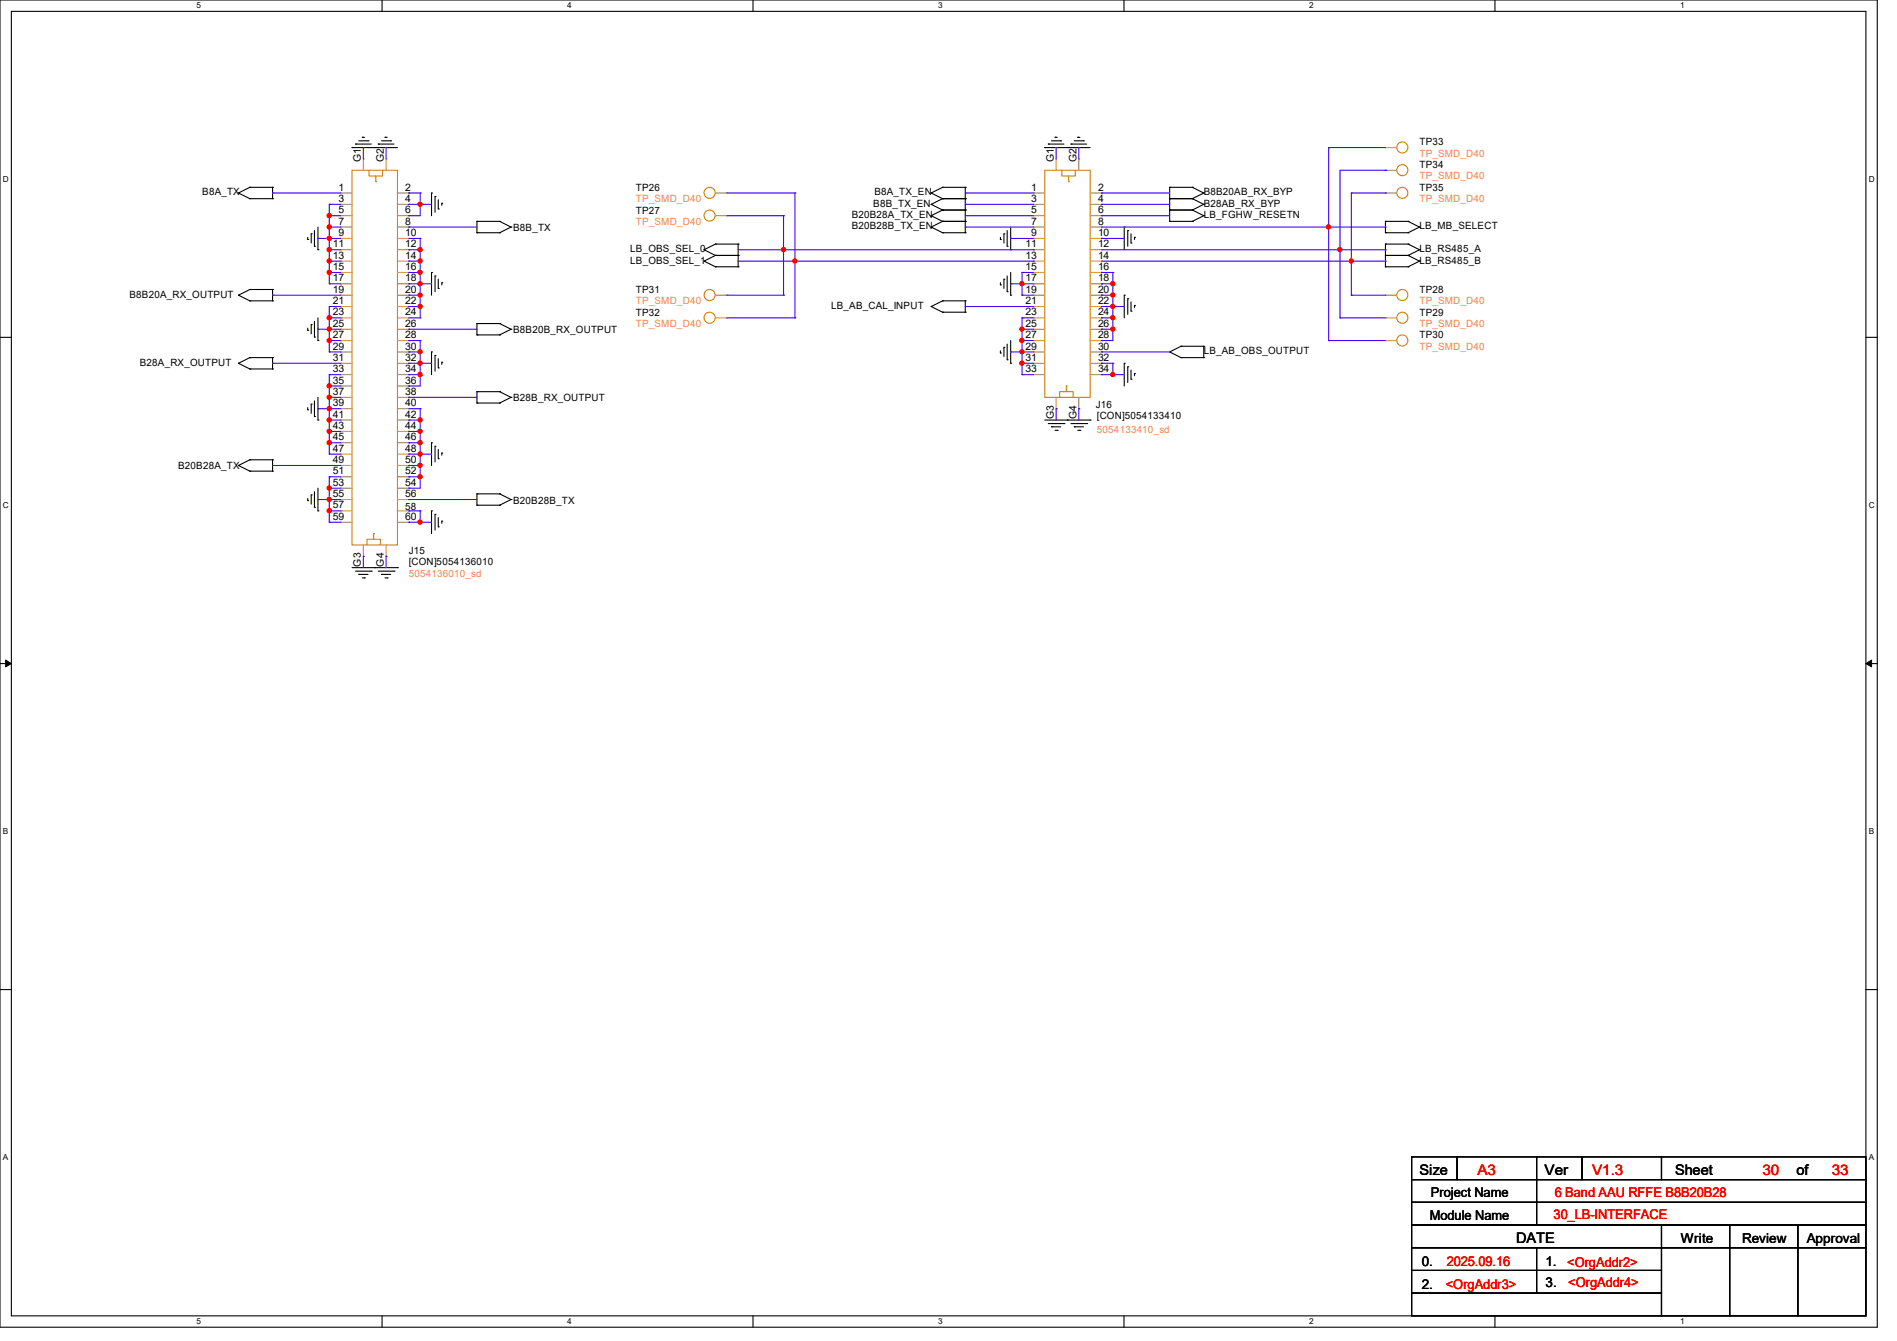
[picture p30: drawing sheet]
<svg xmlns="http://www.w3.org/2000/svg" width="297mm" height="210mm" viewBox="0 0 297 210" stroke-linecap="round" stroke-linejoin="round" font-family="sans-serif">
<defs><g id="words">
<g font-size="2.3">
<text x="222.2" y="184">Size</text>
<text x="241.8" y="184">Ver</text>
<text x="262.3" y="184">Sheet</text>
<text x="281.3" y="184">of</text>
<text x="237.4" y="194.6">DATE</text>
</g>
<g font-size="2.3" fill="#f00">
<text x="231.3" y="184">A3</text>
<text x="249.3" y="184">V1.3</text>
<text x="275.9" y="184">30</text>
<text x="286.8" y="184">33</text>
</g>
<g font-size="2.1">
<text x="223.9" y="191.1">Module Name</text>
<text x="224" y="187.4">Project Name</text>
<text x="263.1" y="194.7">Write</text>
<text x="272.7" y="194.7">Review</text>
<text x="282.9" y="194.7">Approval</text>
<text x="222.6" y="198.2">0.</text>
<text x="222.6" y="201.8">2.</text>
<text x="242" y="198.2">1.</text>
<text x="242" y="201.6">3.</text>
</g>
<g font-size="2.1" fill="#f00">
<text x="243.2" y="191">30_LB-INTERFACE</text>
<text x="243.4" y="187.4">6 Band AAU RFFE B8B20B28</text>
<text x="226.4" y="201.8">&lt;OrgAddr3&gt;</text>
<text x="226.5" y="198.2">2025.09.16</text>
<text x="245.4" y="198.4">&lt;OrgAddr2&gt;</text>
<text x="245.5" y="201.6">&lt;OrgAddr4&gt;</text>
</g>
<g font-size="1.6">
<text x="222.2" y="22.8">TP33</text>
<text x="53" y="29.8">1</text>
<text x="56.5" y="25.4" transform="rotate(-90 56.5 25.4)">G1</text>
<text x="60.1" y="25.4" transform="rotate(-90 60.1 25.4)">G2</text>
<text x="63.5" y="29.8">2</text>
<text x="99.6" y="29.9">TP26</text>
<text x="161.5" y="29.8">1</text>
<text x="165" y="25.4" transform="rotate(-90 165 25.4)">G1</text>
<text x="168.5" y="25.4" transform="rotate(-90 168.5 25.4)">G2</text>
<text x="171.9" y="29.8">2</text>
<text x="222.2" y="26.3">TP34</text>
<text x="222.2" y="29.9">TP35</text>
<text x="31.7" y="30.6">B8A_TX</text>
<text x="53" y="31.6">3</text>
<text x="53" y="33.4">5</text>
<text x="53" y="35.2">7</text>
<text x="63.5" y="31.6">4</text>
<text x="63.5" y="33.4">6</text>
<text x="63.5" y="35.2">8</text>
<text x="99.6" y="33.4">TP27</text>
<text x="133.3" y="34.2">B20B28A_TX_EN</text>
<text x="133.3" y="35.9">B20B28B_TX_EN</text>
<text x="136.7" y="32.4">B8B_TX_EN</text>
<text x="136.9" y="30.6">B8A_TX_EN</text>
<text x="161.5" y="31.6">3</text>
<text x="161.5" y="33.4">5</text>
<text x="161.5" y="35.2">7</text>
<text x="171.9" y="31.6">4</text>
<text x="171.9" y="33.4">6</text>
<text x="171.9" y="35.2">8</text>
<text x="188.5" y="30.6">B8B20AB_RX_BYP</text>
<text x="188.5" y="32.4">B28AB_RX_BYP</text>
<text x="188.5" y="34.2">LB_FGHW_RESETN</text>
<text x="222.2" y="35.9">LB_MB_SELECT</text>
<text x="52.1" y="38.7">11</text>
<text x="52.1" y="40.5">13</text>
<text x="53" y="37">9</text>
<text x="63.5" y="37">10</text>
<text x="63.5" y="38.7">12</text>
<text x="63.5" y="40.5">14</text>
<text x="80.3" y="36.1">B8B_TX</text>
<text x="98.7" y="39.5">LB_OBS_SEL_0</text>
<text x="98.7" y="41.3">LB_OBS_SEL_1</text>
<text x="160.6" y="38.7">11</text>
<text x="160.6" y="40.5">13</text>
<text x="161.5" y="37">9</text>
<text x="171.9" y="37">10</text>
<text x="171.9" y="38.7">12</text>
<text x="171.9" y="40.5">14</text>
<text x="222.2" y="39.5">LB_RS485_A</text>
<text x="222.2" y="41.3">LB_RS485_B</text>
<text x="20.3" y="46.6">B8B20A_RX_OUTPUT</text>
<text x="52.1" y="42.3">15</text>
<text x="52.1" y="44.1">17</text>
<text x="52.1" y="45.8">19</text>
<text x="52.1" y="47.6">21</text>
<text x="63.5" y="42.3">16</text>
<text x="63.5" y="44.1">18</text>
<text x="63.5" y="45.8">20</text>
<text x="63.5" y="47.6">22</text>
<text x="99.6" y="45.9">TP31</text>
<text x="160.6" y="42.3">15</text>
<text x="160.6" y="44.1">17</text>
<text x="160.6" y="45.8">19</text>
<text x="160.6" y="47.6">21</text>
<text x="171.9" y="42.3">16</text>
<text x="171.9" y="44.1">18</text>
<text x="171.9" y="45.8">20</text>
<text x="171.9" y="47.6">22</text>
<text x="222.2" y="45.9">TP28</text>
<text x="52.1" y="49.4">23</text>
<text x="52.1" y="51.2">25</text>
<text x="52.1" y="53">27</text>
<text x="63.5" y="49.4">24</text>
<text x="63.5" y="51.2">26</text>
<text x="63.5" y="53">28</text>
<text x="80.3" y="52.1">B8B20B_RX_OUTPUT</text>
<text x="99.6" y="49.4">TP32</text>
<text x="130.1" y="48.4">LB_AB_CAL_INPUT</text>
<text x="160.6" y="49.4">23</text>
<text x="160.6" y="51.2">25</text>
<text x="160.6" y="53">27</text>
<text x="171.9" y="49.4">24</text>
<text x="171.9" y="51.2">26</text>
<text x="171.9" y="53">28</text>
<text x="222.2" y="53">TP30</text>
<text x="222.2" y="49.4">TP29</text>
<text x="21.9" y="57.3">B28A_RX_OUTPUT</text>
<text x="52.1" y="54.7">29</text>
<text x="52.1" y="56.5">31</text>
<text x="52.1" y="58.3">33</text>
<text x="63.5" y="54.7">30</text>
<text x="63.5" y="56.5">32</text>
<text x="63.5" y="58.3">34</text>
<text x="160.6" y="54.7">29</text>
<text x="160.6" y="56.5">31</text>
<text x="160.6" y="58.3">33</text>
<text x="171.9" y="54.7">30</text>
<text x="171.9" y="56.5">32</text>
<text x="171.9" y="58.3">34</text>
<text x="188.5" y="55.5">LB_AB_OBS_OUTPUT</text>
<text x="52.1" y="60.1">35</text>
<text x="52.1" y="61.8">37</text>
<text x="52.1" y="63.6">39</text>
<text x="52.1" y="65.4">41</text>
<text x="63.5" y="60.1">36</text>
<text x="63.5" y="61.8">38</text>
<text x="63.5" y="63.6">40</text>
<text x="63.5" y="65.4">42</text>
<text x="80.3" y="62.8">B28B_RX_OUTPUT</text>
<text x="165" y="65.6" transform="rotate(-90 165 65.6)">G3</text>
<text x="168.5" y="65.6" transform="rotate(-90 168.5 65.6)">G4</text>
<text x="171.6" y="63.8">J16</text>
<text x="171.7" y="65.6">[CON]5054133410</text>
<text x="52.1" y="67.2">43</text>
<text x="52.1" y="69">45</text>
<text x="52.1" y="70.7">47</text>
<text x="63.5" y="67.2">44</text>
<text x="63.5" y="69">46</text>
<text x="63.5" y="70.7">48</text>
<text x="27.9" y="73.4">B20B28A_TX</text>
<text x="52.1" y="72.5">49</text>
<text x="52.1" y="74.3">51</text>
<text x="52.1" y="76.1">53</text>
<text x="52.1" y="77.9">55</text>
<text x="63.5" y="72.5">50</text>
<text x="63.5" y="74.3">52</text>
<text x="63.5" y="76.1">54</text>
<text x="63.5" y="77.9">56</text>
<text x="52.1" y="79.6">57</text>
<text x="52.1" y="81.4">59</text>
<text x="63.5" y="81.4">60</text>
<text x="63.5" y="79.8">58</text>
<text x="80.3" y="78.9">B20B28B_TX</text>
<text x="56.5" y="88.7" transform="rotate(-90 56.5 88.7)">G3</text>
<text x="60.1" y="88.7" transform="rotate(-90 60.1 88.7)">G4</text>
<text x="64" y="86.8">J15</text>
<text x="64" y="88.6">[CON]5054136010</text>
</g>
<g font-size="1.6" fill="#ff8040">
<text x="222.2" y="24.6">TP_SMD_D40</text>
<text x="222.2" y="28.1">TP_SMD_D40</text>
<text x="99.6" y="35.2">TP_SMD_D40</text>
<text x="99.6" y="31.7">TP_SMD_D40</text>
<text x="222.2" y="31.7">TP_SMD_D40</text>
<text x="99.6" y="47.7">TP_SMD_D40</text>
<text x="222.2" y="47.7">TP_SMD_D40</text>
<text x="99.6" y="51.2">TP_SMD_D40</text>
<text x="222.2" y="51.2">TP_SMD_D40</text>
<text x="222.2" y="54.8">TP_SMD_D40</text>
<text x="171.7" y="67.8">5054133410_sd</text>
<text x="64" y="90.3">5054136010_sd</text>
</g>
<g font-size="1.3">
<text x="30.8" y="1.3">5</text>
<text x="88.8" y="1.3">4</text>
<text x="146.9" y="1.3">3</text>
<text x="205" y="1.3">2</text>
<text x="263.1" y="1.3">1</text>
<text x=".5" y="28.4">D</text>
<text x="292.6" y="28.4">D</text>
<text x=".5" y="79.5">C</text>
<text x="292.6" y="79.5">C</text>
<text x=".5" y="130.6">B</text>
<text x="292.6" y="130.6">B</text>
<text x=".5" y="181.7">A</text>
<text x="292.6" y="181.7">A</text>
<text x="30.8" y="207.4">5</text>
<text x="88.8" y="207.4">4</text>
<text x="146.9" y="207.4">3</text>
<text x="205" y="207.4">2</text>
<text x="263.1" y="207.4">1</text>
</g>
</g></defs>
<path d="M0 0h293.9v207.9h-293.9zM1.8 1.8h290.3v204.3h-290.3z" fill="none" stroke="#000" stroke-width=".17"/>
<g fill="#fff">
<path d="M30.8 .2h.7v1.4h-.7z"/>
<path d="M30.8 206.2h.7v1.4h-.7z"/>
</g>
<path d="M59.8 0v1.8M59.8 206.1v1.8" fill="none" stroke="#000" stroke-width=".17"/>
<g fill="#fff">
<path d="M88.8 .2h.7v1.4h-.7z"/>
<path d="M88.8 206.2h.7v1.4h-.7z"/>
</g>
<path d="M117.9 0v1.8M117.9 206.1v1.8" fill="none" stroke="#000" stroke-width=".17"/>
<g fill="#fff">
<path d="M146.9 .2h.7v1.4h-.7z"/>
<path d="M146.9 206.2h.7v1.4h-.7z"/>
</g>
<path d="M176 0v1.8M176 206.1v1.8" fill="none" stroke="#000" stroke-width=".17"/>
<g fill="#fff">
<path d="M205 .2h.7v1.4h-.7z"/>
<path d="M205 206.2h.7v1.4h-.7z"/>
</g>
<path d="M234.1 0v1.8M234.1 206.1v1.8" fill="none" stroke="#000" stroke-width=".17"/>
<g fill="#fff">
<path d="M263.1 .2h.6v1.4h-.6z"/>
<path d="M263.1 206.2h.6v1.4h-.6z"/>
<path d="M.5 27.3h.9v1.4h-.9z"/>
<path d="M292.6 27.3h.9v1.4h-.9z"/>
<path d="M.5 78.4h.9v1.4h-.9z"/>
<path d="M292.6 78.4h.9v1.4h-.9z"/>
</g>
<path d="M0 52.8h1.8M292.1 52.8h1.8" fill="none" stroke="#000" stroke-width=".17"/>
<g fill="#fff">
<path d="M.5 129.5h.8v1.4h-.8z"/>
<path d="M292.6 129.5h.8v1.4h-.8z"/>
</g>
<path d="M0 103.9h1.8M292.1 103.9h1.8" fill="none" stroke="#000" stroke-width=".17"/>
<path d="M.9 103.4l.9 .5-.9 .5zM292.1 103.9l.9-.5v1z" fill="#000" stroke="#000" stroke-width=".16"/>
<g fill="#fff">
<path d="M.5 180.5h.8v1.4h-.8z"/>
<path d="M292.6 180.5h.8v1.4h-.8z"/>
</g>
<g fill="none" stroke="#000" stroke-width=".17">
<path d="M37.3 30.2h.1M37.3 30.2l1.8 .9M39.1 31.1h.1M39.1 29.3h.1M39.1 31.1h3.6M39.1 29.3l-1.8 .9M39.1 29.3h3.6M42.7 29.3h.1M42.7 31.1h.1M42.7 29.3v1.8M48.2 37.5h.1M48.2 37.2v.3"/>
<path d="M48.7 36.6h.1M48.7 36.6v1.5M49.2 38.6h.1M49.2 36.1v2.5M49.8 39.1h.1M49.8 35.6v3.5M55.1 23.1h.1M55.1 23.1h7.1M55.7 22.6h.1M55.7 22.6h2.4M56.2 22.1h1.4M56.7 21.5h.1"/>
<path d="M56.7 21.5h.4M57.6 22.1h.1M58.7 23.1h.1M59.2 22.6h.1M59.2 22.6h2.5M59.7 22.1h1.5M60.3 21.5h.1M60.3 21.5h.3M61.2 22.1h.1M67.6 30.2h.1M67.6 30.2v3.6M68.1 30.8h.1"/>
<path d="M68.1 30.8v2.4M68.6 32.7h.1M68.6 31.3v1.4M69.2 31.8h.1M69.2 31.8v.4M74.7 36.4h.1M74.7 34.7h.1M74.7 34.7v1.7M74.7 34.7h3.5M74.7 36.4h3.5M78.2 34.7h.1M78.2 36.4h.1"/>
<path d="M78.2 34.7l1.8 .9M80 35.6h.1M80 35.6l-1.8 .8M110.2 39.1h.1M110.2 39.1l1.8 .9M112 38.2h.1M112 38.2l-1.8 .9M112 38.2h3.6M115.6 38.2h.1M115.6 38.2v3.6M145.8 30.2h.1M145.8 32h.1"/>
<path d="M145.8 33.8h.1M145.8 35.6h.1M145.8 30.2l1.8 .9M145.8 32l1.8 .9M145.8 33.8l1.8 .9M145.8 35.6l1.8 .8M147.6 31.1h.1M147.6 29.3h.1M147.6 32.9h.1M147.6 34.7h.1M147.6 36.4h.1M147.6 31.1h3.5"/>
<path d="M147.6 29.3h3.5M147.6 34.7h3.5M147.6 36.4h3.5M147.6 29.3l-1.8 .9M147.6 32.9h3.5M147.6 31.1l-1.8 .9M147.6 32.9l-1.8 .9M147.6 34.7l-1.8 .9M151.1 29.3h.1M151.1 31.1h.1M151.1 32.9h.1M151.1 34.7h.1"/>
<path d="M151.1 36.4h.1M151.1 29.3v7.1M156.6 37.5h.1M156.6 37.2v.3M157.2 36.6h.1M157.2 36.6v1.5M157.7 38.6h.1M157.7 36.1v2.5M158.2 39.1h.1M158.2 35.6v3.5M163.6 23.1h.1M163.6 23.1h7.1"/>
<path d="M164.1 22.6h.1M164.1 22.6h2.5M164.6 22.1h1.5M165.2 21.5h.1M165.2 21.5h.3M166.1 22.1h.1M167.1 23.1h.1M167.7 22.6h.1M167.7 22.6h2.4M168.2 22.1h1.4M168.7 21.5h.1M168.7 21.5h.4"/>
<path d="M169.6 22.1h.1M176 35.6h.1M176 35.6v3.5M176.6 36.1h.1M176.6 36.1v2.5M177.1 38.1h.1M177.1 36.6v1.5M177.6 37.2h.1M177.6 37.2v.3M183.1 31.1h.1M183.1 29.3h.1M183.1 32.9h.1"/>
<path d="M183.1 34.7h.1M183.1 31.1h3.6M183.1 29.3h3.6M183.1 34.7h3.6M183.1 29.3v5.4M183.1 32.9h3.6M186.7 29.3h.1M186.7 31.1h.1M186.7 32.9h.1M186.7 34.7h.1M186.7 29.3l1.8 .9M186.7 31.1l1.8 .9"/>
<path d="M186.7 32.9l1.8 .9M188.5 30.2h.1M188.5 32h.1M188.5 33.8h.1M188.5 30.2l-1.8 .9M188.5 32l-1.8 .9M188.5 33.8l-1.8 .9M216.9 36.4h.1M216.9 34.7h.1M216.9 38.2h.1M216.9 34.7h3.6M216.9 36.4h3.6"/>
<path d="M216.9 34.7v1.7M216.9 38.2v3.6M216.9 38.2h3.6M220.5 34.7h.1M220.5 36.4h.1M220.5 38.2h.1M220.5 34.7l1.7 .9M220.5 38.2l1.7 .9M222.2 35.6h.1M222.2 39.1h.1M222.2 35.6l-1.7 .8M222.2 39.1l-1.7 .9"/>
<path d="M37.3 56.9h.1M37.3 46.2h.1M37.3 56.9l1.8 .9M37.3 46.2l1.8 .9M39.1 57.8h.1M39.1 56h.1M39.1 47.1h.1M39.1 45.3h.1M39.1 57.8h3.6M39.1 56l-1.8 .9M39.1 56h3.6M39.1 47.1h3.6"/>
<path d="M39.1 45.3l-1.8 .9M39.1 45.3h3.6M42.7 56h.1M42.7 57.8h.1M42.7 45.3h.1M42.7 47.1h.1M42.7 45.3v1.8M42.7 56v1.8M48.2 51.7h.1M48.2 51.4v.3M48.7 50.8h.1M48.7 50.8v1.5"/>
<path d="M49.2 52.8h.1M49.2 50.3v2.5M49.8 53.3h.1M49.8 49.8v3.5M67.6 42.7h.1M67.6 55.1h.1M67.6 42.7v3.5M67.6 55.1v3.6M68.1 43.2h.1M68.1 55.7h.1M68.1 43.2v2.5M68.1 55.7v2.4"/>
<path d="M68.6 45.2h.1M68.6 57.6h.1M68.6 43.7v1.5M68.6 56.2v1.4M69.2 44.3h.1M69.2 56.7h.1M69.2 44.3v.3M69.2 56.7v.4M74.7 52.5h.1M74.7 50.7h.1M74.7 50.7v1.8M74.7 50.7h3.5"/>
<path d="M74.7 52.5h3.5M78.2 50.7h.1M78.2 52.5h.1M78.2 50.7l1.8 .9M80 51.6h.1M80 51.6l-1.8 .9M110.2 40.9h.1M110.2 40.9l1.8 .9M112 40h.1M112 41.8h.1M112 40h3.6M112 41.8h3.6"/>
<path d="M112 40l-1.8 .9M115.6 40h.1M115.6 41.8h.1M145.8 48h.1M145.8 48l1.8 .9M147.6 48.9h.1M147.6 47.1h.1M147.6 47.1h3.5M147.6 48.9h3.5M147.6 47.1l-1.8 .9M151.1 47.1h.1M151.1 48.9h.1"/>
<path d="M151.1 47.1v1.8M156.6 44.6h.1M156.6 55.3h.1M156.6 44.3v.3M156.6 54.9v.4M157.2 43.7h.1M157.2 54.4h.1M157.2 43.7v1.5M157.2 54.4v1.4M157.7 45.7h.1M157.7 56.3h.1M157.7 43.2v2.5"/>
<path d="M157.7 53.9v2.4M158.2 46.2h.1M158.2 56.9h.1M158.2 42.7v3.5M158.2 53.3v3.6M176 46.2h.1M176 56.9h.1M176 46.2v3.6M176 56.9v3.6M176.6 46.8h.1M176.6 57.4h.1M176.6 46.8v2.4"/>
<path d="M176.6 57.4v2.5M177.1 48.7h.1M177.1 59.4h.1M177.1 47.3v1.4M177.1 58v1.4M177.6 47.8h.1M177.6 58.5h.1M177.6 47.8v.4M177.6 58.5v.3M183.1 55.1h.1M183.1 55.1l1.8 .9M184.9 56h.1"/>
<path d="M184.9 54.2h.1M184.9 56h3.6M184.9 54.2l-1.8 .9M184.9 54.2h3.6M188.5 54.2h.1M188.5 56h.1M188.5 54.2v1.8M216.9 40h.1M216.9 41.8h.1M216.9 40h3.6M216.9 41.8h3.6M220.5 40h.1"/>
<path d="M220.5 41.8h.1M220.5 40l1.7 .9M222.2 40.9h.1M222.2 40.9l-1.7 .9M37.3 72.9h.1M37.3 72.9l1.8 .9M39.1 73.8h.1M39.1 72h.1M39.1 73.8h3.6M39.1 72l-1.8 .9M39.1 72h3.6M42.7 72h.1"/>
<path d="M42.7 73.8h.1M42.7 72v1.8M48.2 64.2h.1M48.2 78.4h.1M48.2 63.8v.4M48.2 78.1v.3M48.7 63.3h.1M48.7 77.5h.1M48.7 63.3v1.4M48.7 77.5v1.5M49.2 65.2h.1M49.2 79.5h.1"/>
<path d="M49.2 62.8v2.4M49.2 77v2.5M49.8 65.8h.1M49.8 62.2v3.6M49.8 76.5v3.5M67.6 69.3h.1M67.6 69.3v3.6M68.1 69.9h.1M68.1 69.9v2.4M68.6 71.8h.1M68.6 70.4v1.4M69.2 71h.1"/>
<path d="M69.2 71v.3M74.7 79.1h.1M74.7 77.3h.1M74.7 63.1h.1M74.7 61.3h.1M74.7 77.3h3.5M74.7 79.1h3.5M74.7 61.3v1.8M74.7 77.3v1.8M74.7 61.3h3.5M74.7 63.1h3.5M78.2 77.3h.1"/>
<path d="M78.2 79.1h.1M78.2 61.3h.1M78.2 63.1h.1M78.2 77.3l1.8 .9M78.2 61.3l1.8 .9M80 78.2h.1M80 62.2h.1M80 78.2l-1.8 .9M80 62.2l-1.8 .9M163.6 65.8h7.1M164.1 66.3h2.5M164.6 66.8h.1"/>
<path d="M164.6 66.8h1.5M165.2 67.4h.3M165.5 67.4h.1M166.6 66.3h.1M167.1 65.8h.1M167.7 66.3h2.4M168.2 66.8h.1M168.2 66.8h1.4M168.7 67.4h.4M169.1 67.4h.1M170.1 66.3h.1M170.7 65.8h.1"/>
<path d="M49.8 80h.1M55.1 88.9h7.1M55.7 89.5h2.4M56.2 90h.1M56.2 90h1.4M56.7 90.5h.4M57.1 90.5h.1M58.1 89.5h.1M58.7 88.9h.1M59.2 89.5h2.5M59.7 90h.1M59.7 90h1.5"/>
<path d="M60.3 90.5h.3M60.6 90.5h.1M61.7 89.5h.1M62.2 88.9h.1M67.6 80h.1M67.6 80v3.6M68.1 80.6h.1M68.1 80.6v2.4M68.6 82.5h.1M68.6 81.1v1.4M69.2 81.6h.1M69.2 81.6v.4"/>
<path d="M0 155h1.8M292.1 155h1.8M221 188.3h19.6v3.6h-19.6zM221 195.4h19.6v3.6h-19.6zM221 181.2h7.1v3.5h-7.1zM221 191.9h39.1v3.5h-39.1zM221 184.7h19.6v3.6h-19.6zM221 199h19.6v3.5h-19.6zM228.1 181.2h12.5v3.5h-12.5zM240.6 188.3h51.5v3.6h-51.5zM240.6 195.4h19.5v3.6h-19.5zM240.6 181.2h7.1v3.5h-7.1z"/>
<path d="M240.6 184.7h51.5v3.6h-51.5zM240.6 199h19.5v3.5h-19.5zM247.7 181.2h12.4v3.5h-12.4zM260.1 195.4h10.7v10.7h-10.7zM260.1 191.9h10.7v3.5h-10.7zM260.1 181.2h32v3.5h-32zM270.8 195.4h10.7v10.7h-10.7zM270.8 191.9h10.7v3.5h-10.7zM281.5 195.4h10.6v10.7h-10.6zM281.5 191.9h10.6v3.5h-10.6zM221 202.5h39.1v3.6h-39.1z"/>
</g>
<g fill="none" stroke="#cc8006" stroke-width=".17">
<path d="M55.1 26.7h7.1v58.6h-7.1zM57.8 26.7v.9h2.1v-.9M58.8 28.4h.1M58.8 27.6v.8M163.6 26.7h7.1v35.5h-7.1zM166.2 26.7v.9h2.2v-.9M167.3 28.4h.1M167.3 27.6v.8M165.9 62.2v-.9h2.1v.9M167 60.5h.1M167 60.5v.8M57.4 85.3v-.8h2.2v.8"/>
<path d="M58.5 83.6h.1M58.5 83.6v.9"/>
<circle cx="111.1" cy="30.2" r=".87"/>
<circle cx="111.1" cy="33.8" r=".87"/>
<circle cx="219.6" cy="30.2" r=".87"/>
<circle cx="219.6" cy="23.1" r=".87"/>
<circle cx="219.6" cy="26.6" r=".87"/>
<circle cx="111.1" cy="46.2" r=".87"/>
<circle cx="111.1" cy="49.8" r=".87"/>
<circle cx="219.6" cy="53.3" r=".87"/>
<circle cx="219.6" cy="49.8" r=".87"/>
<circle cx="219.6" cy="46.2" r=".87"/>
</g>
<g fill="none" stroke="#a84" stroke-width=".17">
<path d="M53.3 30.2h.1M53.3 32h.1M53.3 33.8h.1M53.3 35.6h.1M53.3 37.3h.1M53.3 39.1h.1M53.3 30.2h1.8M53.3 32h1.8M53.3 33.8h1.8M53.3 35.6h1.8M53.3 37.3h1.8M53.3 39.1h1.8"/>
<path d="M56.9 24.9h.1M56.9 24.9v1.8M60.5 24.9h.1M60.5 24.9v1.8M62.2 30.2h1.8M62.2 32h1.8M62.2 33.8h1.8M62.2 35.6h1.8M62.2 37.3h1.8M62.2 39.1h1.8M64 30.2h.1M64 32h.1"/>
<path d="M64 33.8h.1M64 35.6h.1M64 37.3h.1M64 39.1h.1M112 30.2h1.8M112 33.8h1.8M113.8 33.8h.1M113.8 30.2h.1M161.8 30.2h.1M161.8 32h.1M161.8 33.8h.1M161.8 35.6h.1"/>
<path d="M161.8 37.3h.1M161.8 39.1h.1M161.8 30.2h1.8M161.8 32h1.8M161.8 33.8h1.8M161.8 35.6h1.8M161.8 37.3h1.8M161.8 39.1h1.8M165.4 24.9h.1M165.4 24.9v1.8M168.9 24.9h.1M168.9 24.9v1.8"/>
<path d="M170.7 30.2h1.8M170.7 32h1.8M170.7 33.8h1.8M170.7 35.6h1.8M170.7 37.3h1.8M170.7 39.1h1.8M172.5 30.2h.1M172.5 32h.1M172.5 33.8h.1M172.5 35.6h.1M172.5 37.3h.1M172.5 39.1h.1"/>
<path d="M216.9 23.1h.1M216.9 26.7h.1M216.9 30.2h.1M216.9 30.2h1.8M216.9 23.1h1.8M216.9 26.7h1.8M53.3 40.9h.1M53.3 42.7h.1M53.3 44.4h.1M53.3 46.2h.1M53.3 48h.1M53.3 49.8h.1"/>
<path d="M53.3 51.6h.1M53.3 53.3h.1M53.3 55.1h.1M53.3 56.9h.1M53.3 58.7h.1M53.3 53.3h1.8M53.3 40.9h1.8M53.3 42.7h1.8M53.3 44.4h1.8M53.3 46.2h1.8M53.3 48h1.8M53.3 49.8h1.8"/>
<path d="M53.3 51.6h1.8M53.3 55.1h1.8M53.3 56.9h1.8M53.3 58.7h1.8M62.2 53.3h1.8M62.2 40.9h1.8M62.2 42.7h1.8M62.2 44.4h1.8M62.2 46.2h1.8M62.2 48h1.8M62.2 49.8h1.8M62.2 51.6h1.8"/>
<path d="M62.2 55.1h1.8M62.2 56.9h1.8M62.2 58.7h1.8M64 40.9h.1M64 42.7h.1M64 44.4h.1M64 46.2h.1M64 48h.1M64 49.8h.1M64 51.6h.1M64 53.3h.1M64 55.1h.1"/>
<path d="M64 56.9h.1M64 58.7h.1M112 46.2h1.8M112 49.8h1.8M113.8 46.2h.1M113.8 49.8h.1M161.8 40.9h.1M161.8 42.7h.1M161.8 44.4h.1M161.8 46.2h.1M161.8 48h.1M161.8 49.8h.1"/>
<path d="M161.8 51.6h.1M161.8 53.3h.1M161.8 55.1h.1M161.8 56.9h.1M161.8 58.7h.1M161.8 53.3h1.8M161.8 40.9h1.8M161.8 42.7h1.8M161.8 44.4h1.8M161.8 46.2h1.8M161.8 48h1.8M161.8 49.8h1.8"/>
<path d="M161.8 51.6h1.8M161.8 55.1h1.8M161.8 56.9h1.8M161.8 58.7h1.8M170.7 53.3h1.8M170.7 40.9h1.8M170.7 42.7h1.8M170.7 44.4h1.8M170.7 46.2h1.8M170.7 48h1.8M170.7 49.8h1.8M170.7 51.6h1.8"/>
<path d="M170.7 55.1h1.8M170.7 56.9h1.8M170.7 58.7h1.8M172.5 40.9h.1M172.5 42.7h.1M172.5 44.4h.1M172.5 46.2h.1M172.5 48h.1M172.5 49.8h.1M172.5 51.6h.1M172.5 53.3h.1M172.5 55.1h.1"/>
<path d="M172.5 56.9h.1M172.5 58.7h.1M216.9 53.3h.1M216.9 46.2h.1M216.9 49.8h.1M216.9 53.3h1.8M216.9 46.2h1.8M216.9 49.8h1.8M53.3 60.5h.1M53.3 62.2h.1M53.3 64h.1M53.3 65.8h.1"/>
<path d="M53.3 67.6h.1M53.3 69.3h.1M53.3 71.1h.1M53.3 72.9h.1M53.3 74.7h.1M53.3 76.5h.1M53.3 78.2h.1M53.3 60.5h1.8M53.3 62.2h1.8M53.3 64h1.8M53.3 65.8h1.8M53.3 67.6h1.8"/>
<path d="M53.3 69.3h1.8M53.3 71.1h1.8M53.3 72.9h1.8M53.3 74.7h1.8M53.3 76.5h1.8M53.3 78.2h1.8M62.2 60.5h1.8M62.2 62.2h1.8M62.2 64h1.8M62.2 65.8h1.8M62.2 67.6h1.8M62.2 69.3h1.8"/>
<path d="M62.2 71.1h1.8M62.2 72.9h1.8M62.2 74.7h1.8M62.2 76.5h1.8M62.2 78.2h1.8M64 60.5h.1M64 62.2h.1M64 64h.1M64 65.8h.1M64 67.6h.1M64 69.3h.1M64 71.1h.1"/>
<path d="M64 72.9h.1M64 74.7h.1M64 76.5h.1M64 78.2h.1M165.4 64h.1M165.4 62.2v1.8M168.9 64h.1M168.9 62.2v1.8M53.3 80h.1M53.3 81.8h.1M53.3 80h1.8M53.3 81.8h1.8"/>
<path d="M56.9 87.1h.1M56.9 85.3v1.8M60.5 87.1h.1M60.5 85.3v1.8M62.2 80h1.8M62.2 81.8h1.8M64 80h.1M64 81.8h.1"/>
</g>
<g fill="none" stroke="#4200ff" stroke-width=".17">
<path d="M42.7 30.2h.1M42.7 30.2h10.6M49.8 37.3h.1M49.8 37.3h3.5M51.6 32h.1M51.6 33.8h.1M51.6 35.6h.1M51.6 37.3h.1M51.6 39.1h.1M51.6 32v12.4M51.6 32h1.7M51.6 33.8h1.7"/>
<path d="M51.6 35.6h1.7M51.6 39.1h1.7M56.9 23.1h.1M56.9 23.1v1.8M60.5 23.1h.1M60.5 23.1v1.8M64 30.2h.1M64 32h.1M64 33.8h.1M64 39.1h.1M64 35.6h.1M64 30.2h1.8"/>
<path d="M64 32h3.6M64 35.6h10.7M64 37.3h1.8M64 39.1h1.8M65.8 30.2h.1M65.8 32h.1M65.8 39.1h.1M65.8 37.3h.1M65.8 30.2v3.6h-1.8M65.8 37.3v12.5M113.8 30.2h10.7M113.8 33.8h8.9"/>
<path d="M115.6 39.1h46.2M122.7 39.1h.1M122.7 33.8h.1M122.7 33.8v12.4M124.5 30.2h.1M124.5 30.2v19.6M151.1 30.2h.1M151.1 32h.1M151.1 33.8h.1M151.1 35.6h.1M151.1 30.2h10.7M151.1 32h10.7"/>
<path d="M151.1 33.8h10.7M151.1 35.6h10.7M158.2 37.3h.1M158.2 37.3h3.6M161.8 39.1h.1M165.4 23.1h.1M165.4 23.1v1.8M168.9 23.1h.1M168.9 23.1v1.8M172.5 30.2h.1M172.5 32h.1M172.5 33.8h.1"/>
<path d="M172.5 37.3h.1M172.5 30.2h10.6M172.5 32h10.6M172.5 33.8h10.6M172.5 35.6h44.4M172.5 37.3h3.5M172.5 39.1h44.4M208 35.6h.1M208 23.1h.1M208 23.1v30.2M208 23.1h8.9M209.8 39.1h.1"/>
<path d="M211.6 30.2h.1M211.6 30.2h5.3M211.6 30.2v16M216.9 39.1h.1M216.9 35.6h.1M216.9 26.7h.1M216.9 30.2h.1M216.9 26.7h-7.1v23.1M42.7 56.9h.1M42.7 46.2h.1M42.7 46.2h10.6M42.7 56.9h10.6"/>
<path d="M49.8 51.6h.1M49.8 51.6h3.5M51.6 40.9h.1M51.6 42.7h.1M51.6 48h.1M51.6 49.8h.1M51.6 51.6h.1M51.6 53.3h.1M51.6 55.1h.1M51.6 58.7h.1M51.6 44.4h.1M51.6 48v7.1"/>
<path d="M51.6 58.7v12.4M51.6 40.9h1.7M51.6 42.7h1.7M51.6 44.4h1.7M51.6 48h1.7M51.6 49.8h1.7M51.6 53.3h1.7M51.6 55.1h1.7M51.6 58.7h1.7M64 40.9h.1M64 42.7h.1M64 44.4h.1"/>
<path d="M64 46.2h.1M64 48h.1M64 53.3h.1M64 55.1h.1M64 56.9h.1M64 58.7h.1M64 51.6h.1M64 40.9h1.8M64 42.7h1.8M64 44.4h3.6M64 46.2h1.8M64 48h1.8"/>
<path d="M64 49.8h1.8M64 51.6h10.7M64 53.3h1.8M64 55.1h1.8M64 56.9h3.6M64 58.7h1.8M65.8 40.9h.1M65.8 42.7h.1M65.8 44.4h.1M65.8 46.2h.1M65.8 53.3h.1M65.8 55.1h.1"/>
<path d="M65.8 56.9h.1M65.8 58.7h.1M65.8 49.8h.1M65.8 48h.1M65.8 53.3v7.2h-1.8M113.8 46.2h8.9M113.8 49.8h10.7M115.6 40.9h46.2M122.7 46.2h.1M124.5 40.9h.1M124.5 49.8h.1M151.1 48h.1"/>
<path d="M151.1 48h10.7M158.2 44.4h.1M158.2 55.1h.1M158.2 44.4h3.6M158.2 55.1h3.6M160 42.7h.1M160 44.4h.1M160 46.2h.1M160 49.8h.1M160 51.6h.1M160 53.3h.1M160 55.1h.1"/>
<path d="M160 56.9h.1M160 58.7h.1M160 42.7h1.8M160 46.2h1.8M160 49.8h1.8M160 51.6h1.8M160 53.3h1.8M160 56.9h1.8M160 58.7h1.8M160 42.7v3.5M160 49.8v8.9M161.8 40.9h.1"/>
<path d="M172.5 42.7h.1M172.5 44.4h.1M172.5 46.2h.1M172.5 48h.1M172.5 49.8h.1M172.5 51.6h.1M172.5 53.3h.1M172.5 55.1h.1M172.5 56.9h.1M172.5 58.7h.1M172.5 40.9h44.4M172.5 42.7h1.7"/>
<path d="M172.5 44.4h1.7M172.5 46.2h1.7M172.5 48h3.5M172.5 49.8h1.7M172.5 51.6h1.7M172.5 55.1h10.6M172.5 56.9h1.7M172.5 58.7h3.5M174.2 42.7h.1M174.2 44.4h.1M174.2 46.2h.1M174.2 48h.1"/>
<path d="M174.2 49.8h.1M174.2 51.6h.1M174.2 56.9h.1M174.2 58.7h.1M174.2 42.7v10.6h-1.7M174.2 56.9v1.8M208 53.3h.1M208 53.3h8.9M209.8 49.8h.1M209.8 49.8h7.1M211.6 40.9h.1M211.6 46.2h.1"/>
<path d="M211.6 46.2h5.3M216.9 40.9h.1M42.7 72.9h.1M42.7 72.9h10.6M49.8 64h.1M49.8 78.2h.1M49.8 64h3.5M49.8 78.2h3.5M51.6 60.5h.1M51.6 62.2h.1M51.6 64h.1M51.6 65.8h.1"/>
<path d="M51.6 67.6h.1M51.6 69.3h.1M51.6 74.7h.1M51.6 76.5h.1M51.6 78.2h.1M51.6 71.1h.1M51.6 74.7v7.1M51.6 60.5h1.7M51.6 62.2h1.7M51.6 65.8h1.7M51.6 67.6h1.7M51.6 69.3h1.7"/>
<path d="M51.6 71.1h1.7M51.6 74.7h1.7M51.6 76.5h1.7M64 60.5h.1M64 65.8h.1M64 67.6h.1M64 69.3h.1M64 71.1h.1M64 72.9h.1M64 74.7h.1M64 76.5h.1M64 78.2h.1"/>
<path d="M64 62.2h.1M64 62.2h10.7M64 64h1.8M64 65.8h1.8M64 67.6h1.8M64 69.3h1.8M64 71.1h3.6M64 72.9h1.8M64 74.7h1.8M64 78.2h10.7M65.8 65.8h.1M65.8 67.6h.1"/>
<path d="M65.8 69.3h.1M65.8 71.1h.1M65.8 72.9h.1M65.8 74.7h.1M65.8 64h.1M65.8 64v12.5h-1.8M165.4 64h.1M165.4 64v1.8M168.9 64h.1M168.9 64v1.8M51.6 80h.1M51.6 81.8h.1"/>
<path d="M51.6 80h1.7M51.6 81.8h1.7M56.9 87.1h.1M56.9 87.1v1.8M60.5 87.1h.1M60.5 87.1v1.8M64 80h.1M64 81.8h.1M64 80h1.8M64 81.8h3.6M65.8 80h.1M65.8 81.8h.1"/>
<path d="M65.8 80v1.8"/>
</g>
<g fill="#f00" stroke="#f00" stroke-width=".17">
<circle cx="51.5" cy="33.8" r=".32"/>
<circle cx="65.8" cy="32" r=".32"/>
<circle cx="51.5" cy="35.5" r=".32"/>
<circle cx="51.5" cy="37.3" r=".32"/>
<circle cx="51.5" cy="40.9" r=".32"/>
<circle cx="51.5" cy="39.1" r=".32"/>
<circle cx="65.8" cy="40.9" r=".32"/>
<circle cx="65.8" cy="39.1" r=".32"/>
<circle cx="65.8" cy="42.7" r=".32"/>
<circle cx="65.8" cy="44.4" r=".32"/>
<circle cx="65.8" cy="46.2" r=".32"/>
<circle cx="65.8" cy="48" r=".32"/>
<circle cx="51.5" cy="49.8" r=".32"/>
<circle cx="51.5" cy="51.5" r=".32"/>
<circle cx="51.5" cy="53.3" r=".32"/>
<circle cx="65.8" cy="55.1" r=".32"/>
<circle cx="65.8" cy="58.7" r=".32"/>
<circle cx="65.8" cy="56.9" r=".32"/>
<circle cx="51.5" cy="60.4" r=".32"/>
<circle cx="51.5" cy="64" r=".32"/>
<circle cx="51.5" cy="62.2" r=".32"/>
<circle cx="51.5" cy="67.5" r=".32"/>
<circle cx="51.5" cy="65.8" r=".32"/>
<circle cx="65.8" cy="67.5" r=".32"/>
<circle cx="65.8" cy="65.8" r=".32"/>
<circle cx="51.5" cy="69.3" r=".32"/>
<circle cx="65.8" cy="69.3" r=".32"/>
<circle cx="65.8" cy="72.9" r=".32"/>
<circle cx="65.8" cy="71.1" r=".32"/>
<circle cx="65.8" cy="74.7" r=".32"/>
<circle cx="51.5" cy="76.4" r=".32"/>
<circle cx="51.5" cy="80" r=".32"/>
<circle cx="51.5" cy="78.2" r=".32"/>
<circle cx="65.8" cy="81.8" r=".32"/>
<circle cx="51.5" cy="42.7" r=".32"/>
<circle cx="208" cy="35.5" r=".32"/>
<circle cx="209.8" cy="39.1" r=".32"/>
<circle cx="211.6" cy="40.9" r=".32"/>
<circle cx="160" cy="44.4" r=".32"/>
<circle cx="174.2" cy="44.4" r=".32"/>
<circle cx="174.2" cy="46.2" r=".32"/>
<circle cx="174.2" cy="48" r=".32"/>
<circle cx="160" cy="51.5" r=".32"/>
<circle cx="174.2" cy="51.5" r=".32"/>
<circle cx="174.2" cy="49.8" r=".32"/>
<circle cx="160" cy="55.1" r=".32"/>
<circle cx="160" cy="53.3" r=".32"/>
<circle cx="160" cy="56.9" r=".32"/>
<circle cx="174.2" cy="58.7" r=".32"/>
<circle cx="122.7" cy="39.1" r=".32"/>
<circle cx="124.4" cy="40.9" r=".32"/>
</g>
<use href="#words"/>
</svg>
